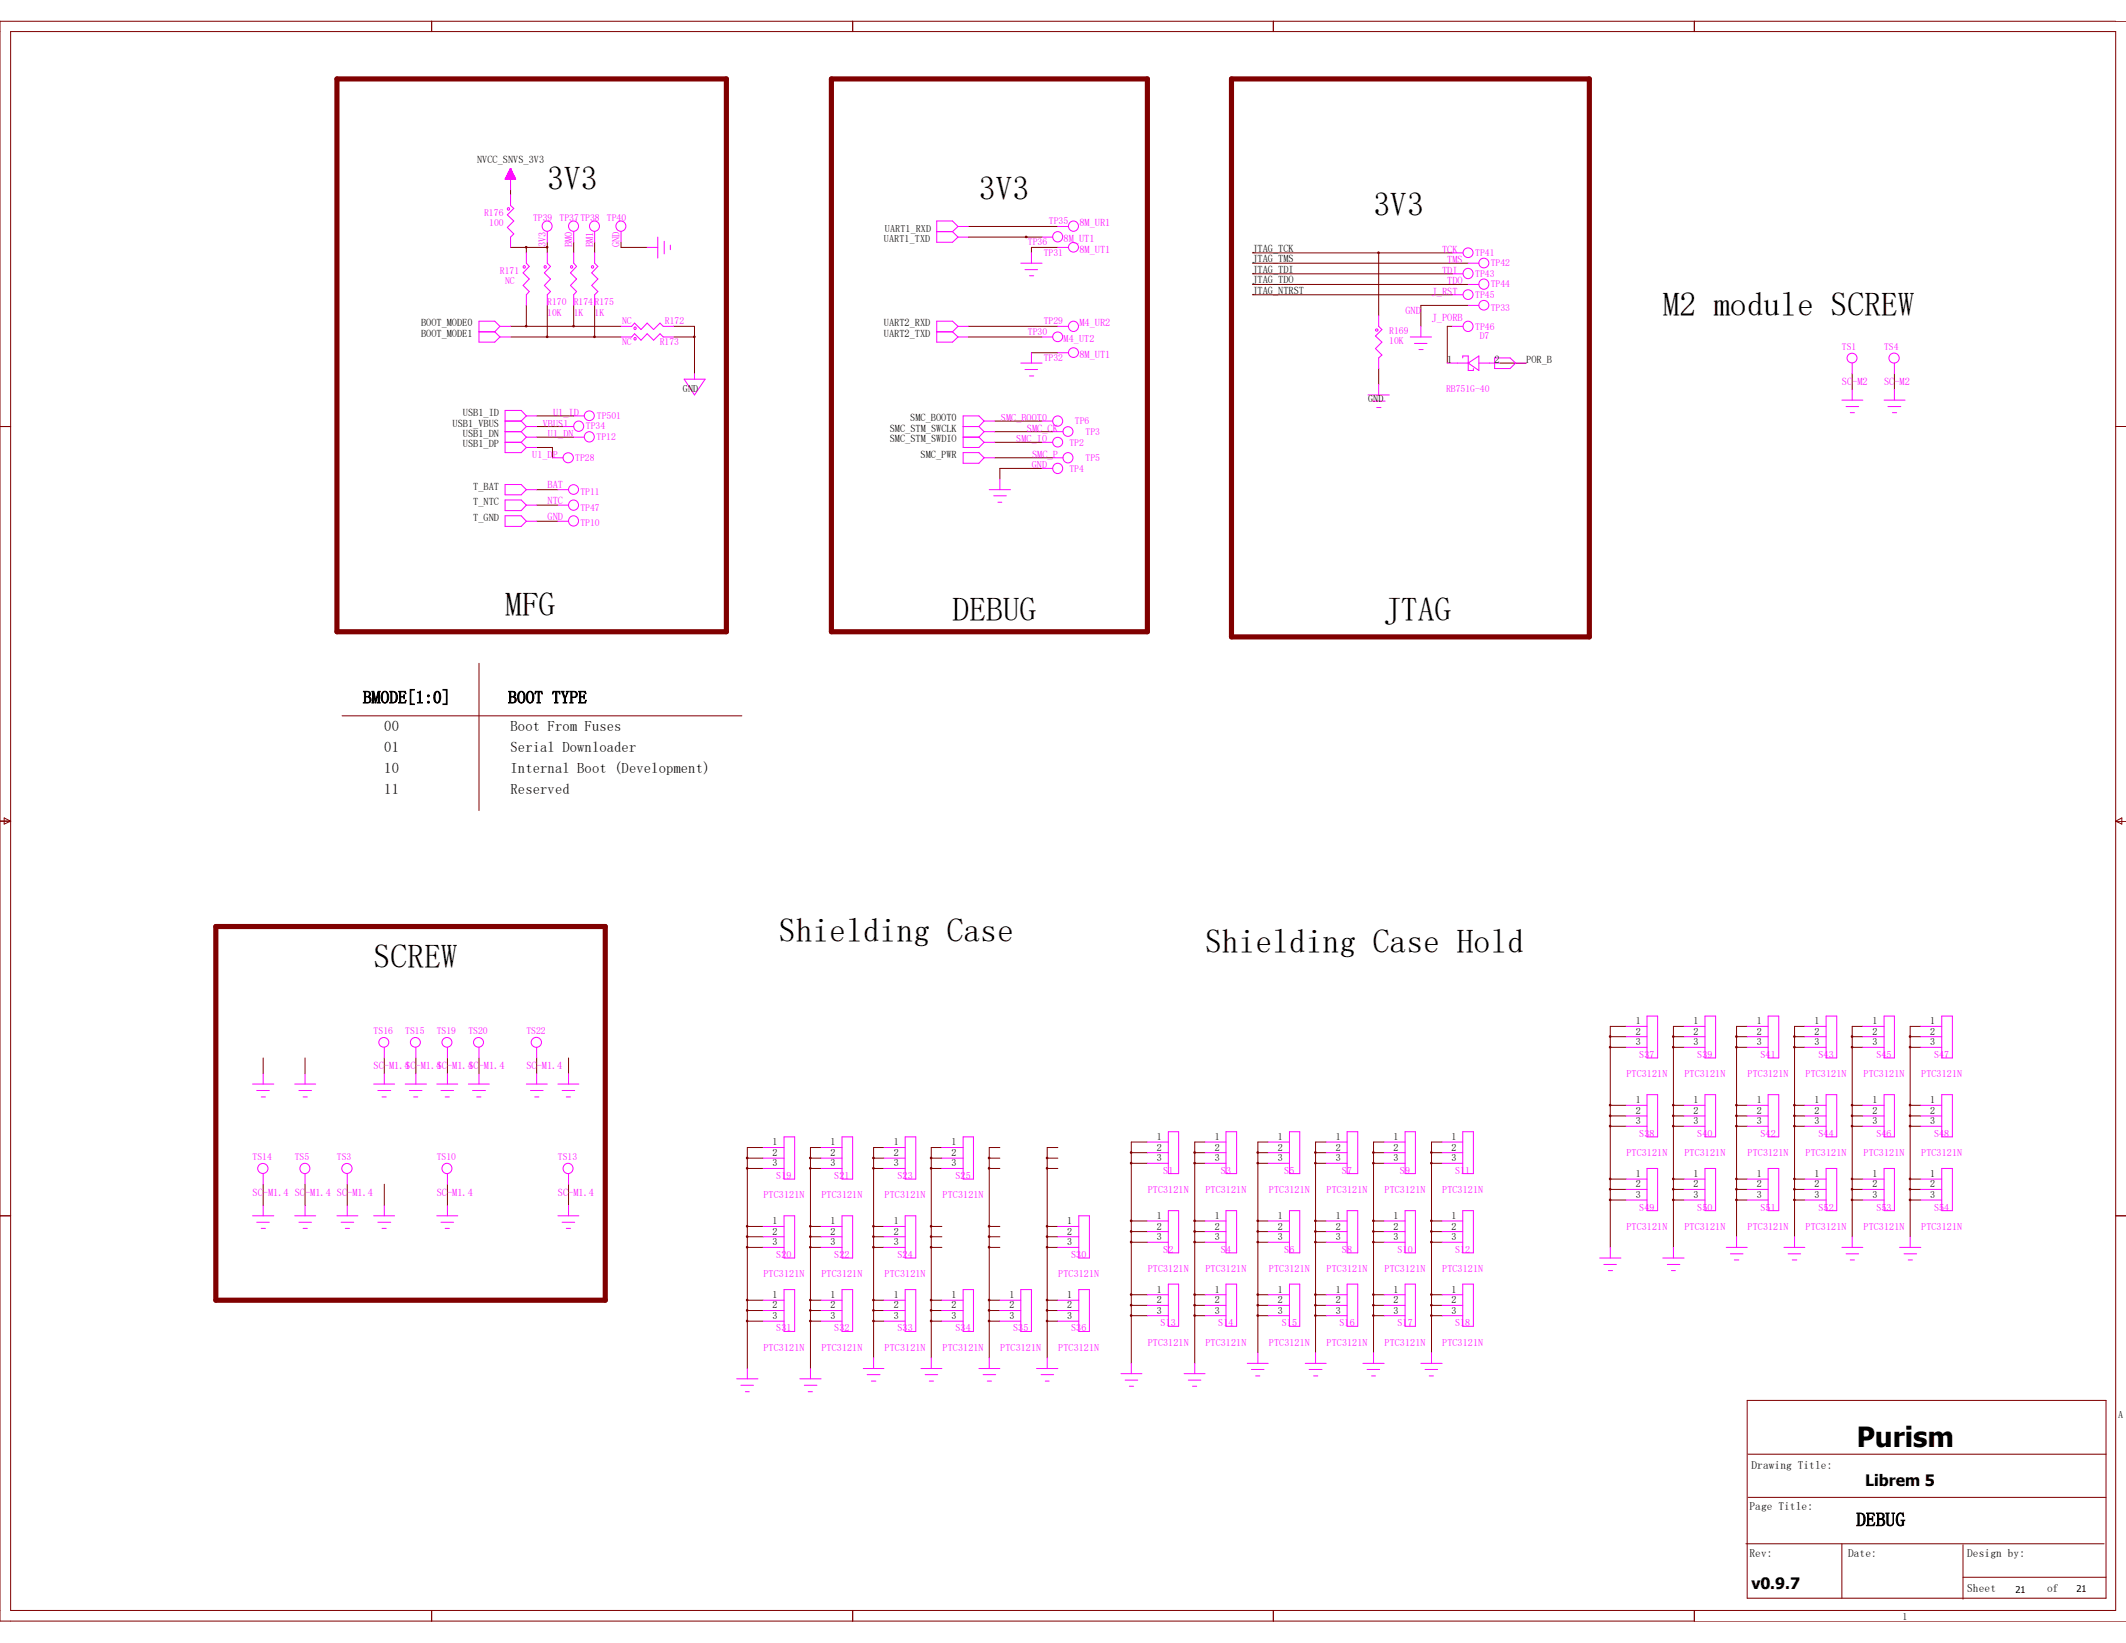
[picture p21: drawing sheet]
<svg xmlns="http://www.w3.org/2000/svg" width="279mm" height="216mm" viewBox="0 0 279 216" stroke-linecap="round" stroke-linejoin="round" font-family="sans-serif">
<defs><g id="words">
<g font-size="4.4">
<text x="71.9" y="24.9">3V3</text>
<text x="128.7" y="26.3">3V3</text>
<text x="180.5" y="28.4">3V3</text>
<text x="218.5" y="41.5">M2 module SCREW</text>
<text x="66.4" y="80.9">MFG</text>
<text x="125.2" y="81.6">DEBUG</text>
<text x="181.9" y="81.6">JTAG</text>
<text x="102.4" y="123.8">Shielding Case</text>
<text x="158.4" y="125.2">Shielding Case Hold</text>
<text x="49.1" y="127.3">SCREW</text>
</g>
<text font-size="3.7" x="244" y="190.1">Purism</text>
<text font-size="2.5" x="244" y="200.5">DEBUG</text>
<g font-size="2.3">
<text x="47.7" y="92.4">BMODE[1:0]</text>
<text x="66.8" y="92.4">BOOT TYPE</text>
</g>
<g font-size="2.1">
<text x="245.1" y="195.2">Librem 5</text>
<text x="230.2" y="208.8">v0.9.7</text>
</g>
<g font-size="1.9">
<text x="50.5" y="96">00</text>
<text x="50.5" y="98.8">01</text>
<text x="50.5" y="101.6">10</text>
<text x="67.1" y="96">Boot From Fuses</text>
<text x="67.1" y="98.8">Serial Downloader</text>
<text x="67.1" y="101.6">Internal Boot (Development)</text>
<text x="50.5" y="104.3">11</text>
<text x="67.1" y="104.3">Reserved</text>
</g>
<g font-size="1.5">
<text x="230.2" y="193">Drawing Title:</text>
<text x="229.9" y="198.4">Page Title:</text>
<text x="229.9" y="204.6">Rev:</text>
<text x="242.9" y="204.6">Date:</text>
<text x="258.5" y="209.2">Sheet</text>
<text x="258.5" y="204.6">Design by:</text>
<text x="269" y="209.2">of</text>
</g>
<g font-size="1.4">
<text x="62.7" y="21.5">NVCC_SNVS_3V3</text>
<text x="164.6" y="33.1">JTAG_TCK</text>
<text x="164.6" y="34.5">JTAG_TMS</text>
<text x="164.6" y="35.9">JTAG_TDI</text>
<text x="164.6" y="38.6">JTAG_NTRST</text>
<text x="164.6" y="37.2">JTAG_TDO</text>
<text x="55.3" y="42.9">BOOT_MODE0</text>
<text x="55.3" y="44.3">BOOT_MODE1</text>
<text x="116.2" y="42.9">UART2_RXD</text>
<text x="116.2" y="44.3">UART2_TXD</text>
<text x="190.2" y="47.7">1</text>
<text x="196.4" y="47.7">2</text>
<text x="200.6" y="47.7">POR_B</text>
<text x="59.5" y="56">USB1_VBUS</text>
<text x="60.8" y="57.4">USB1_DN</text>
<text x="60.8" y="58.8">USB1_DP</text>
<text x="60.8" y="54.7">USB1_ID</text>
<text x="116.9" y="56.7">SMC_STM_SWCLK</text>
<text x="116.9" y="58.1">SMC_STM_SWDIO</text>
<text x="119.6" y="55.3">SMC_BOOT0</text>
<text x="62.2" y="64.3">T_BAT</text>
<text x="121" y="60.2">SMC_PWR</text>
<text x="62.2" y="66.4">T_NTC</text>
<text x="62.2" y="68.5">T_GND</text>
</g>
<g font-size="1.4" fill="#f0f">
<text x="141.9" y="29.8">8M_UR1</text>
<text x="71.7" y="32.5" transform="rotate(-90 71.7 32.5)">3V3</text>
<text x="75.2" y="32.5" transform="rotate(-90 75.2 32.5)">BM0</text>
<text x="77.9" y="32.5" transform="rotate(-90 77.9 32.5)">BM1</text>
<text x="81.4" y="32.5" transform="rotate(-90 81.4 32.5)">GND</text>
<text x="139.8" y="31.8">8M_UT1</text>
<text x="141.9" y="33.2">8M_UT1</text>
<text x="189.5" y="33.2">TCK</text>
<text x="189.5" y="36">TDI</text>
<text x="190.2" y="34.6">TMS</text>
<text x="184.7" y="41.3">GND</text>
<text x="188.2" y="38.7">J_RST</text>
<text x="190.2" y="37.4">TDO</text>
<text x="141.9" y="42.9">M4_UR2</text>
<text x="141.9" y="47">8M_UT1</text>
<text x="188.2" y="42.2">J_PORB</text>
<text x="242.1" y="50.6">SC-M2</text>
<text x="247.6" y="50.6">SC-M2</text>
<text x="72.7" y="54.7">U1_ID</text>
<text x="135" y="56.7">SMC_CK</text>
<text x="72" y="64.1">BAT</text>
<text x="135.6" y="60.2">SMC_P</text>
<text x="72" y="68.3">GND</text>
<text x="72" y="66.2">NTC</text>
<text x="49.1" y="140.5">SC-M1.4SC-M1.4SC-M1.4SC-M1.4</text>
<text x="69.2" y="140.5">SC-M1.4</text>
<text x="33.2" y="157.1">SC-M1.4 SC-M1.4 SC-M1.4</text>
<text x="57.4" y="157.1">SC-M1.4</text>
<text x="73.3" y="157.1">SC-M1.4</text>
</g>
<g font-size="1.3" fill="#f0f">
<text x="63.6" y="28.4">R176</text>
<text x="64.3" y="29.8">100</text>
<text x="70.1" y="29">TP39</text>
<text x="73.5" y="29">TP37TP38</text>
<text x="79.8" y="29">TP40</text>
<text x="137.8" y="29.5">TP35</text>
<text x="65.7" y="36">R171</text>
<text x="135.1" y="32.3">TP36</text>
<text x="137.2" y="33.6">TP31</text>
<text x="193.9" y="33.6">TP41</text>
<text x="195.9" y="35">TP42</text>
<text x="66.4" y="37.4">NC</text>
<text x="71.9" y="40.1">R170</text>
<text x="71.9" y="41.5">10K</text>
<text x="75.4" y="40.1">R174</text>
<text x="75.4" y="41.5">1K</text>
<text x="78.1" y="40.1">R175</text>
<text x="78.1" y="41.5">1K</text>
<text x="193.9" y="36.4">TP43</text>
<text x="193.9" y="39.2">TP45</text>
<text x="195.9" y="37.8">TP44</text>
<text x="195.9" y="40.8">TP33</text>
<text x="81.7" y="45.4">NC</text>
<text x="81.7" y="42.6">NC</text>
<text x="86.7" y="45.4">R173</text>
<text x="87.4" y="42.6">R172</text>
<text x="135.1" y="44">TP30</text>
<text x="137.2" y="42.6">TP29</text>
<text x="137.2" y="47.5">TP32</text>
<text x="139.8" y="45">M4_UT2</text>
<text x="182.6" y="43.9">R169</text>
<text x="182.6" y="45.3">10K</text>
<text x="193.9" y="43.3">TP46</text>
<text x="194.5" y="44.5">D7</text>
<text x="242.1" y="45.9">TS1</text>
<text x="247.6" y="45.9">TS4</text>
<text x="190" y="51.5">RB751G-40</text>
<text x="71.3" y="56">VBUS1</text>
<text x="72" y="57.4">U1_DN</text>
<text x="77" y="56.4">TP34</text>
<text x="78.4" y="57.8">TP12</text>
<text x="78.4" y="55">TP501</text>
<text x="131.5" y="55.3">SMC_BOOT0</text>
<text x="133.6" y="58.1">SMC_IO</text>
<text x="140.5" y="58.5">TP2</text>
<text x="141.3" y="55.8">TP6</text>
<text x="142.7" y="57.2">TP3</text>
<text x="69.9" y="60.2">U1_DP</text>
<text x="75.6" y="60.6">TP28</text>
<text x="76.3" y="65">TP11</text>
<text x="135.6" y="61.6">GND</text>
<text x="140.5" y="62">TP4</text>
<text x="142.7" y="60.6">TP5</text>
<text x="76.3" y="69.2">TP10</text>
<text x="76.3" y="67.1">TP47</text>
<text x="49.1" y="135.8">TS16</text>
<text x="53.3" y="135.8">TS15</text>
<text x="57.4" y="135.8">TS19</text>
<text x="61.6" y="135.8">TS20</text>
<text x="69.2" y="135.8">TS22</text>
<text x="213.7" y="141.6">PTC3121N</text>
<text x="215.4" y="139">S37</text>
<text x="221.4" y="141.6">PTC3121N</text>
<text x="223.1" y="139">S39</text>
<text x="229.7" y="141.6">PTC3121N</text>
<text x="231.4" y="139">S41</text>
<text x="237.3" y="141.6">PTC3121N</text>
<text x="239" y="139">S43</text>
<text x="244.9" y="141.6">PTC3121N</text>
<text x="246.6" y="139">S45</text>
<text x="252.5" y="141.6">PTC3121N</text>
<text x="254.2" y="139">S47</text>
<text x="215.4" y="149.4">S38</text>
<text x="223.1" y="149.4">S40</text>
<text x="231.4" y="149.4">S42</text>
<text x="239" y="149.4">S44</text>
<text x="246.6" y="149.4">S46</text>
<text x="254.2" y="149.4">S48</text>
<text x="33.2" y="152.4">TS14</text>
<text x="38.7" y="152.4">TS5</text>
<text x="44.3" y="152.4">TS3</text>
<text x="57.4" y="152.4">TS10</text>
<text x="73.3" y="152.4">TS13</text>
<text x="102" y="154.9">S19</text>
<text x="109.6" y="154.9">S21</text>
<text x="117.9" y="154.9">S23</text>
<text x="125.6" y="154.9">S25</text>
<text x="152.9" y="154.2">S1</text>
<text x="160.4" y="154.2">S3</text>
<text x="168.8" y="154.2">S5</text>
<text x="176.4" y="154.2">S7</text>
<text x="184" y="154.2">S9</text>
<text x="191.2" y="154.2">S11</text>
<text x="213.7" y="151.9">PTC3121N</text>
<text x="221.4" y="151.9">PTC3121N</text>
<text x="229.7" y="151.9">PTC3121N</text>
<text x="237.3" y="151.9">PTC3121N</text>
<text x="244.9" y="151.9">PTC3121N</text>
<text x="252.5" y="151.9">PTC3121N</text>
<text x="100.3" y="157.4">PTC3121N</text>
<text x="107.9" y="157.4">PTC3121N</text>
<text x="116.2" y="157.4">PTC3121N</text>
<text x="123.9" y="157.4">PTC3121N</text>
<text x="150.8" y="156.8">PTC3121N</text>
<text x="158.4" y="156.8">PTC3121N</text>
<text x="166.8" y="156.8">PTC3121N</text>
<text x="174.3" y="156.8">PTC3121N</text>
<text x="181.9" y="156.8">PTC3121N</text>
<text x="189.5" y="156.8">PTC3121N</text>
<text x="213.7" y="161.6">PTC3121N</text>
<text x="215.4" y="159.1">S49</text>
<text x="221.4" y="161.6">PTC3121N</text>
<text x="223.1" y="159.1">S50</text>
<text x="229.7" y="161.6">PTC3121N</text>
<text x="231.4" y="159.1">S51</text>
<text x="237.3" y="161.6">PTC3121N</text>
<text x="239" y="159.1">S52</text>
<text x="244.9" y="161.6">PTC3121N</text>
<text x="246.6" y="159.1">S53</text>
<text x="252.5" y="161.6">PTC3121N</text>
<text x="254.2" y="159.1">S54</text>
<text x="100.3" y="167.8">PTC3121N</text>
<text x="102" y="165.3">S20</text>
<text x="107.9" y="167.8">PTC3121N</text>
<text x="109.6" y="165.3">S22</text>
<text x="116.2" y="167.8">PTC3121N</text>
<text x="117.9" y="165.3">S24</text>
<text x="139.1" y="167.8">PTC3121N</text>
<text x="140.8" y="165.3">S30</text>
<text x="150.8" y="167.1">PTC3121N</text>
<text x="152.9" y="164.6">S2</text>
<text x="158.4" y="167.1">PTC3121N</text>
<text x="160.4" y="164.6">S4</text>
<text x="166.8" y="167.1">PTC3121N</text>
<text x="168.8" y="164.6">S6</text>
<text x="174.3" y="167.1">PTC3121N</text>
<text x="176.4" y="164.6">S8</text>
<text x="181.9" y="167.1">PTC3121N</text>
<text x="183.6" y="164.6">S10</text>
<text x="189.5" y="167.1">PTC3121N</text>
<text x="191.2" y="164.6">S12</text>
<text x="100.3" y="177.5">PTC3121N</text>
<text x="102" y="175">S31</text>
<text x="107.9" y="177.5">PTC3121N</text>
<text x="109.6" y="175">S32</text>
<text x="116.2" y="177.5">PTC3121N</text>
<text x="117.9" y="175">S33</text>
<text x="123.9" y="177.5">PTC3121N</text>
<text x="125.6" y="175">S34</text>
<text x="131.4" y="177.5">PTC3121N</text>
<text x="133.1" y="175">S35</text>
<text x="139.1" y="177.5">PTC3121N</text>
<text x="140.8" y="175">S36</text>
<text x="150.8" y="176.8">PTC3121N</text>
<text x="152.5" y="174.3">S13</text>
<text x="158.4" y="176.8">PTC3121N</text>
<text x="160.1" y="174.3">S14</text>
<text x="166.8" y="176.8">PTC3121N</text>
<text x="168.4" y="174.3">S15</text>
<text x="174.3" y="176.8">PTC3121N</text>
<text x="176" y="174.3">S16</text>
<text x="181.9" y="176.8">PTC3121N</text>
<text x="183.6" y="174.3">S17</text>
<text x="189.5" y="176.8">PTC3121N</text>
<text x="191.2" y="174.3">S18</text>
</g>
<g font-size="1.3">
<text x="116.2" y="31.8">UART1_TXD</text>
<text x="116.3" y="30.4">UART1_RXD</text>
<text x="89.7" y="51.5">GND</text>
<text x="179.8" y="52.9">GND</text>
<text x="215" y="134.6">1</text>
<text x="215" y="136">2</text>
<text x="215" y="137.4">3</text>
<text x="222.5" y="134.6">1</text>
<text x="222.5" y="136">2</text>
<text x="222.5" y="137.4">3</text>
<text x="230.9" y="134.6">1</text>
<text x="230.9" y="136">2</text>
<text x="230.9" y="137.4">3</text>
<text x="238.5" y="134.6">1</text>
<text x="238.5" y="136">2</text>
<text x="238.5" y="137.4">3</text>
<text x="246.1" y="134.6">1</text>
<text x="246.1" y="136">2</text>
<text x="246.1" y="137.4">3</text>
<text x="253.7" y="134.6">1</text>
<text x="253.7" y="136">2</text>
<text x="253.7" y="137.4">3</text>
<text x="152" y="149.8">1</text>
<text x="159.6" y="149.8">1</text>
<text x="167.9" y="149.8">1</text>
<text x="175.6" y="149.8">1</text>
<text x="183.1" y="149.8">1</text>
<text x="190.8" y="149.8">1</text>
<text x="215" y="144.9">1</text>
<text x="215" y="146.3">2</text>
<text x="215" y="147.7">3</text>
<text x="222.5" y="144.9">1</text>
<text x="222.5" y="146.3">2</text>
<text x="222.5" y="147.7">3</text>
<text x="230.9" y="144.9">1</text>
<text x="230.9" y="146.3">2</text>
<text x="230.9" y="147.7">3</text>
<text x="238.5" y="144.9">1</text>
<text x="238.5" y="146.3">2</text>
<text x="238.5" y="147.7">3</text>
<text x="246.1" y="144.9">1</text>
<text x="246.1" y="146.3">2</text>
<text x="246.1" y="147.7">3</text>
<text x="253.7" y="144.9">1</text>
<text x="253.7" y="146.3">2</text>
<text x="253.7" y="147.7">3</text>
<text x="101.5" y="150.5">1</text>
<text x="101.5" y="151.9">2</text>
<text x="101.5" y="153.2">3</text>
<text x="109.1" y="150.5">1</text>
<text x="109.1" y="151.9">2</text>
<text x="109.1" y="153.2">3</text>
<text x="117.5" y="150.5">1</text>
<text x="117.5" y="151.9">2</text>
<text x="117.5" y="153.2">3</text>
<text x="125.1" y="150.5">1</text>
<text x="125.1" y="151.9">2</text>
<text x="125.1" y="153.2">3</text>
<text x="152" y="151.2">2</text>
<text x="152" y="152.6">3</text>
<text x="159.6" y="151.2">2</text>
<text x="159.6" y="152.6">3</text>
<text x="167.9" y="151.2">2</text>
<text x="167.9" y="152.6">3</text>
<text x="175.6" y="151.2">2</text>
<text x="175.6" y="152.6">3</text>
<text x="183.1" y="151.2">2</text>
<text x="183.1" y="152.6">3</text>
<text x="190.8" y="151.2">2</text>
<text x="190.8" y="152.6">3</text>
<text x="215" y="154.6">1</text>
<text x="222.5" y="154.6">1</text>
<text x="230.9" y="154.6">1</text>
<text x="238.5" y="154.6">1</text>
<text x="246.1" y="154.6">1</text>
<text x="253.7" y="154.6">1</text>
<text x="101.5" y="160.9">1</text>
<text x="109.1" y="160.9">1</text>
<text x="117.5" y="160.9">1</text>
<text x="140.3" y="160.9">1</text>
<text x="152" y="160.2">1</text>
<text x="152" y="161.6">2</text>
<text x="159.6" y="160.2">1</text>
<text x="159.6" y="161.6">2</text>
<text x="167.9" y="160.2">1</text>
<text x="167.9" y="161.6">2</text>
<text x="175.6" y="160.2">1</text>
<text x="175.6" y="161.6">2</text>
<text x="183.1" y="160.2">1</text>
<text x="183.1" y="161.6">2</text>
<text x="190.8" y="160.2">1</text>
<text x="190.8" y="161.6">2</text>
<text x="215" y="156">2</text>
<text x="215" y="157.4">3</text>
<text x="222.5" y="156">2</text>
<text x="222.5" y="157.4">3</text>
<text x="230.9" y="156">2</text>
<text x="230.9" y="157.4">3</text>
<text x="238.5" y="156">2</text>
<text x="238.5" y="157.4">3</text>
<text x="246.1" y="156">2</text>
<text x="246.1" y="157.4">3</text>
<text x="253.7" y="156">2</text>
<text x="253.7" y="157.4">3</text>
<text x="101.5" y="162.3">2</text>
<text x="101.5" y="163.7">3</text>
<text x="109.1" y="162.3">2</text>
<text x="109.1" y="163.7">3</text>
<text x="117.5" y="162.3">2</text>
<text x="117.5" y="163.7">3</text>
<text x="140.3" y="162.3">2</text>
<text x="140.3" y="163.7">3</text>
<text x="152" y="162.9">3</text>
<text x="159.6" y="162.9">3</text>
<text x="167.9" y="162.9">3</text>
<text x="175.6" y="162.9">3</text>
<text x="183.1" y="162.9">3</text>
<text x="190.8" y="162.9">3</text>
<text x="101.5" y="170.6">1</text>
<text x="101.5" y="171.9">2</text>
<text x="101.5" y="173.3">3</text>
<text x="109.1" y="170.6">1</text>
<text x="109.1" y="171.9">2</text>
<text x="109.1" y="173.3">3</text>
<text x="117.5" y="170.6">1</text>
<text x="117.5" y="171.9">2</text>
<text x="117.5" y="173.3">3</text>
<text x="125.1" y="170.6">1</text>
<text x="125.1" y="171.9">2</text>
<text x="125.1" y="173.3">3</text>
<text x="132.7" y="170.6">1</text>
<text x="132.7" y="171.9">2</text>
<text x="132.7" y="173.3">3</text>
<text x="140.3" y="170.6">1</text>
<text x="140.3" y="171.9">2</text>
<text x="140.3" y="173.3">3</text>
<text x="152" y="169.9">1</text>
<text x="152" y="171.2">2</text>
<text x="152" y="172.6">3</text>
<text x="159.6" y="169.9">1</text>
<text x="159.6" y="171.2">2</text>
<text x="159.6" y="172.6">3</text>
<text x="167.9" y="169.9">1</text>
<text x="167.9" y="171.2">2</text>
<text x="167.9" y="172.6">3</text>
<text x="175.6" y="169.9">1</text>
<text x="175.6" y="171.2">2</text>
<text x="175.6" y="172.6">3</text>
<text x="183.1" y="169.9">1</text>
<text x="183.1" y="171.2">2</text>
<text x="183.1" y="172.6">3</text>
<text x="190.8" y="169.9">1</text>
<text x="190.8" y="171.2">2</text>
<text x="190.8" y="172.6">3</text>
<text x="278.4" y="186.3">A</text>
<text x="250" y="212.9">1</text>
</g>
<g font-size="1.2">
<text x="264.9" y="209.3">21</text>
<text x="272.9" y="209.2">21</text>
</g>
</g></defs>
<path d="M44.3 10.4h51.2v72.6h-51.2zM109.3 10.4h41.5v72.6h-41.5zM161.8 10.4h47.1v73.3h-47.1zM28.4 121.8h51.1v49.1h-51.1z" fill="none" stroke="#800000" stroke-width=".68"/>
<g fill="none" stroke="#800000" stroke-width=".13">
<path d="M1.4 4.1h276.6v207.5h-276.6zM56.7 2.8v1.3M112.1 2.8v1.3M167.3 2.8v1.3M222.7 2.8v1.3M279.4 2.8h-279.4v210.2h279.4M67.1 32.5h4.8M67.1 24.9v.7M69.2 32.5v.7M71.9 31.8v1.4M75.4 31.8v1.4M78.1 31.8v1.4"/>
<path d="M81.6 31.8v.7h3.4M127.3 31.2h9.6M127.3 29.8h11.7M134.9 31.2h.1M139 32.5h-3.4v.7M164.6 38.7h26.3M164.6 33.2h26.3M164.6 34.6h28.4M164.6 36h26.3M164.6 37.4h28.4M181.2 33.2v8.3M0 56h1.4"/>
<path d="M67.1 42.9h14.5M67.1 44.3h14.5M69.2 40.1v2.8M70.5 56h3.5M70.5 57.4h4.9M70.5 58.8h2.1v1.4M70.5 54.7h4.9M71.9 40.1v4.2M75.4 40.1v2.8M78.1 40.1v4.2M88.5 42.9h2.8v6.2M88.5 44.3h2.8"/>
<path d="M127.3 42.9h11.7M127.3 44.3h9.6M130.7 56.7h7.6M130.7 58.1h6.2M130.7 55.3h6.2M135.6 46.4h3.4M181.2 48.4v2.1M190.9 42.9h-.7v4.8M193 40.1h-6.3v2.8M197.1 47.7h3.5M243.4 49.1v2.1M249 49.1v2.1"/>
<path d="M278 56h1.4M70.5 64.3h2.8M70.5 66.4h2.8M70.5 68.5h2.8M130.7 60.2h7.6M136.9 61.6h-5.5v1.3M45 94.1h52.5M62.9 87.2v19.3M0 107.9h1.4M.6 107.5l.8 .4-.8 .4zM278 107.9h1.4M278 107.9l.8-.4v.8z"/>
<path d="M34.6 139v2.1M40.1 139v2.1M50.5 139v2.1M54.7 139v2.1M58.8 139v2.1M62.9 139v2.1M70.5 139v2.1M74.7 139v2.1M211.6 136.2h2.1M211.6 137.6h2.1M213.7 134.9h-2.1v29M219.9 136.2h1.4"/>
<path d="M219.9 137.6h1.4M221.3 134.9h-1.4v29M228.2 136.2h1.4M228.2 137.6h1.4M229.6 134.9h-1.4v27.6M235.8 136.2h1.4M235.8 137.6h1.4M237.2 134.9h-1.4v27.6M243.4 136.2h1.4M243.4 137.6h1.4M244.8 134.9h-1.4v27.6M251 136.2h1.4"/>
<path d="M251 137.6h1.4M252.4 134.9h-1.4v27.6M0 159.8h1.4M34.6 155.6v2.8M40.1 155.6v2.8M45.6 155.6v2.8M50.5 155.6v2.8M58.8 155.6v2.8M74.7 155.6v2.8M98.2 152.2h2.1M98.2 153.5h2.1M100.3 150.8h-2.1v29"/>
<path d="M106.5 152.2h1.4M106.5 153.5h1.4M107.9 150.8h-1.4v29M114.8 152.2h1.4M114.8 153.5h1.4M116.2 150.8h-1.4v27.6M122.4 152.2h1.4M122.4 153.5h1.4M123.8 150.8h-1.4v27.6M130 152.2h1.4M130 153.5h1.4M131.4 150.8h-1.4v27.6"/>
<path d="M137.6 152.2h1.4M137.6 153.5h1.4M139 150.8h-1.4v27.6M148.7 151.5h2.1M148.7 152.9h2.1M150.8 150.1h-2.1v29.1M157 151.5h1.4M157 152.9h1.4M158.4 150.1h-1.4v29.1M165.3 151.5h1.4M165.3 152.9h1.4M166.7 150.1h-1.4v27.7"/>
<path d="M172.9 151.5h1.4M172.9 152.9h1.4M174.3 150.1h-1.4v27.7M180.5 151.5h1.4M180.5 152.9h1.4M181.9 150.1h-1.4v27.7M188.1 151.5h1.4M188.1 152.9h1.4M189.5 150.1h-1.4v27.7M211.6 145.2h2.1M211.6 146.6h2.1M211.6 148h2.1"/>
<path d="M211.6 154.9h2.1M211.6 156.3h2.1M211.6 157.7h2.1M219.9 145.2h1.4M219.9 146.6h1.4M219.9 148h1.4M219.9 154.9h1.4M219.9 156.3h1.4M219.9 157.7h1.4M228.2 145.2h1.4M228.2 146.6h1.4M228.2 148h1.4"/>
<path d="M228.2 154.9h1.4M228.2 156.3h1.4M228.2 157.7h1.4M235.8 145.2h1.4M235.8 146.6h1.4M235.8 148h1.4M235.8 154.9h1.4M235.8 156.3h1.4M235.8 157.7h1.4M243.4 145.2h1.4M243.4 146.6h1.4M243.4 148h1.4"/>
<path d="M243.4 154.9h1.4M243.4 156.3h1.4M243.4 157.7h1.4M251 145.2h1.4M251 146.6h1.4M251 148h1.4M251 154.9h1.4M251 156.3h1.4M251 157.7h1.4M278 159.8h1.4M98.2 161.2h2.1M98.2 162.5h2.1"/>
<path d="M98.2 163.9h2.1M98.2 170.9h2.1M98.2 172.2h2.1M98.2 173.6h2.1M106.5 161.2h1.4M106.5 162.5h1.4M106.5 163.9h1.4M106.5 170.9h1.4M106.5 172.2h1.4M106.5 173.6h1.4M114.8 161.2h1.4M114.8 162.5h1.4"/>
<path d="M114.8 163.9h1.4M114.8 170.9h1.4M114.8 172.2h1.4M114.8 173.6h1.4M122.4 161.2h1.4M122.4 162.5h1.4M122.4 163.9h1.4M122.4 170.9h1.4M122.4 172.2h1.4M122.4 173.6h1.4M130 161.2h1.4M130 162.5h1.4"/>
<path d="M130 163.9h1.4M130 170.9h1.4M130 172.2h1.4M130 173.6h1.4M137.6 161.2h1.4M137.6 162.5h1.4M137.6 163.9h1.4M137.6 170.9h1.4M137.6 172.2h1.4M137.6 173.6h1.4M148.7 160.4h2.1M148.7 161.8h2.1"/>
<path d="M148.7 163.2h2.1M148.7 170.1h2.1M148.7 171.5h2.1M148.7 172.9h2.1M157 160.4h1.4M157 161.8h1.4M157 163.2h1.4M157 170.1h1.4M157 171.5h1.4M157 172.9h1.4M165.3 160.4h1.4M165.3 161.8h1.4"/>
<path d="M165.3 163.2h1.4M165.3 170.1h1.4M165.3 171.5h1.4M165.3 172.9h1.4M172.9 160.4h1.4M172.9 161.8h1.4M172.9 163.2h1.4M172.9 170.1h1.4M172.9 171.5h1.4M172.9 172.9h1.4M180.5 160.4h1.4M180.5 161.8h1.4"/>
<path d="M180.5 163.2h1.4M180.5 170.1h1.4M180.5 171.5h1.4M180.5 172.9h1.4M188.1 160.4h1.4M188.1 161.8h1.4M188.1 163.2h1.4M188.1 170.1h1.4M188.1 171.5h1.4M188.1 172.9h1.4M229.6 184h47.2v26h-47.2zM229.7 196.8h47.1"/>
<path d="M229.7 191.1h47.1M56.7 211.6v1.4M112.1 211.6v1.4M167.3 211.6v1.4M222.7 211.6v1.4M229.4 202.9h47.1M242.1 202.9v7.1M258 207.3h18.8M258 203v7.1"/>
</g>
<g fill="#800000" stroke="#800000" stroke-width=".13">
<circle cx="134.9" cy="31.1" r=".11"/>
<circle cx="69.2" cy="42.9" r=".11"/>
<circle cx="71.9" cy="44.3" r=".11"/>
<circle cx="91.2" cy="44.3" r=".11"/>
<circle cx="78.1" cy="44.3" r=".11"/>
<circle cx="75.4" cy="42.9" r=".11"/>
<circle cx="71.9" cy="32.5" r=".11"/>
<circle cx="69.2" cy="32.5" r=".11"/>
<circle cx="181.2" cy="33.2" r=".11"/>
<circle cx="148.7" cy="151.4" r=".11"/>
<circle cx="148.7" cy="152.8" r=".11"/>
<circle cx="148.7" cy="160.4" r=".11"/>
<circle cx="148.7" cy="161.8" r=".11"/>
<circle cx="148.7" cy="163.2" r=".11"/>
<circle cx="148.7" cy="170.1" r=".11"/>
<circle cx="148.7" cy="171.5" r=".11"/>
<circle cx="148.7" cy="172.9" r=".11"/>
<circle cx="157" cy="151.4" r=".11"/>
<circle cx="157" cy="152.8" r=".11"/>
<circle cx="157" cy="160.4" r=".11"/>
<circle cx="157" cy="161.8" r=".11"/>
<circle cx="157" cy="163.2" r=".11"/>
<circle cx="157" cy="170.1" r=".11"/>
<circle cx="157" cy="171.5" r=".11"/>
<circle cx="157" cy="172.9" r=".11"/>
<circle cx="165.3" cy="151.4" r=".11"/>
<circle cx="165.3" cy="152.8" r=".11"/>
<circle cx="165.3" cy="160.4" r=".11"/>
<circle cx="165.3" cy="161.8" r=".11"/>
<circle cx="165.3" cy="163.2" r=".11"/>
<circle cx="165.3" cy="170.1" r=".11"/>
<circle cx="165.3" cy="171.5" r=".11"/>
<circle cx="165.3" cy="172.9" r=".11"/>
<circle cx="172.9" cy="172.9" r=".11"/>
<circle cx="172.9" cy="171.5" r=".11"/>
<circle cx="172.9" cy="170.1" r=".11"/>
<circle cx="172.9" cy="163.2" r=".11"/>
<circle cx="172.9" cy="161.8" r=".11"/>
<circle cx="172.9" cy="160.4" r=".11"/>
<circle cx="172.9" cy="152.8" r=".11"/>
<circle cx="172.9" cy="151.4" r=".11"/>
<circle cx="180.5" cy="172.9" r=".11"/>
<circle cx="180.5" cy="171.5" r=".11"/>
<circle cx="180.5" cy="170.1" r=".11"/>
<circle cx="180.5" cy="163.2" r=".11"/>
<circle cx="180.5" cy="161.8" r=".11"/>
<circle cx="180.5" cy="160.4" r=".11"/>
<circle cx="180.5" cy="151.4" r=".11"/>
<circle cx="180.5" cy="152.8" r=".11"/>
<circle cx="188.1" cy="172.9" r=".11"/>
<circle cx="188.1" cy="171.5" r=".11"/>
<circle cx="188.1" cy="170.1" r=".11"/>
<circle cx="188.1" cy="163.2" r=".11"/>
<circle cx="188.1" cy="161.8" r=".11"/>
<circle cx="188.1" cy="160.4" r=".11"/>
<circle cx="188.1" cy="152.8" r=".11"/>
<circle cx="188.1" cy="151.4" r=".11"/>
<circle cx="98.2" cy="152.2" r=".11"/>
<circle cx="98.2" cy="153.5" r=".11"/>
<circle cx="98.2" cy="161.1" r=".11"/>
<circle cx="98.2" cy="162.5" r=".11"/>
<circle cx="98.2" cy="163.9" r=".11"/>
<circle cx="98.2" cy="170.8" r=".11"/>
<circle cx="98.2" cy="172.2" r=".11"/>
<circle cx="98.2" cy="173.6" r=".11"/>
<circle cx="106.5" cy="152.2" r=".11"/>
<circle cx="106.5" cy="153.5" r=".11"/>
<circle cx="106.5" cy="161.1" r=".11"/>
<circle cx="106.5" cy="162.5" r=".11"/>
<circle cx="106.5" cy="163.9" r=".11"/>
<circle cx="106.5" cy="170.8" r=".11"/>
<circle cx="106.5" cy="172.2" r=".11"/>
<circle cx="106.5" cy="173.6" r=".11"/>
<circle cx="114.8" cy="152.2" r=".11"/>
<circle cx="114.8" cy="153.5" r=".11"/>
<circle cx="114.8" cy="161.1" r=".11"/>
<circle cx="114.8" cy="162.5" r=".11"/>
<circle cx="114.8" cy="163.9" r=".11"/>
<circle cx="114.8" cy="170.8" r=".11"/>
<circle cx="114.8" cy="172.2" r=".11"/>
<circle cx="114.8" cy="173.6" r=".11"/>
<circle cx="122.4" cy="173.6" r=".11"/>
<circle cx="122.4" cy="172.2" r=".11"/>
<circle cx="122.4" cy="170.8" r=".11"/>
<circle cx="122.4" cy="163.9" r=".11"/>
<circle cx="122.4" cy="162.5" r=".11"/>
<circle cx="122.4" cy="161.1" r=".11"/>
<circle cx="122.4" cy="153.5" r=".11"/>
<circle cx="122.4" cy="152.2" r=".11"/>
<circle cx="130" cy="173.6" r=".11"/>
<circle cx="130" cy="172.2" r=".11"/>
<circle cx="130" cy="170.8" r=".11"/>
<circle cx="130" cy="163.9" r=".11"/>
<circle cx="130" cy="162.5" r=".11"/>
<circle cx="130" cy="161.1" r=".11"/>
<circle cx="130" cy="152.2" r=".11"/>
<circle cx="130" cy="153.5" r=".11"/>
<circle cx="137.6" cy="173.6" r=".11"/>
<circle cx="137.6" cy="172.2" r=".11"/>
<circle cx="137.6" cy="170.8" r=".11"/>
<circle cx="137.6" cy="163.9" r=".11"/>
<circle cx="137.6" cy="162.5" r=".11"/>
<circle cx="137.6" cy="161.1" r=".11"/>
<circle cx="137.6" cy="153.5" r=".11"/>
<circle cx="137.6" cy="152.2" r=".11"/>
<circle cx="211.6" cy="136.2" r=".11"/>
<circle cx="211.6" cy="137.6" r=".11"/>
<circle cx="211.6" cy="145.2" r=".11"/>
<circle cx="211.6" cy="146.6" r=".11"/>
<circle cx="211.6" cy="148" r=".11"/>
<circle cx="211.6" cy="154.9" r=".11"/>
<circle cx="211.6" cy="156.3" r=".11"/>
<circle cx="211.6" cy="157.7" r=".11"/>
<circle cx="219.9" cy="136.2" r=".11"/>
<circle cx="219.9" cy="137.6" r=".11"/>
<circle cx="219.9" cy="145.2" r=".11"/>
<circle cx="219.9" cy="146.6" r=".11"/>
<circle cx="219.9" cy="148" r=".11"/>
<circle cx="219.9" cy="154.9" r=".11"/>
<circle cx="219.9" cy="156.3" r=".11"/>
<circle cx="219.9" cy="157.7" r=".11"/>
<circle cx="228.2" cy="136.2" r=".11"/>
<circle cx="228.2" cy="137.6" r=".11"/>
<circle cx="228.2" cy="145.2" r=".11"/>
<circle cx="228.2" cy="146.6" r=".11"/>
<circle cx="228.2" cy="148" r=".11"/>
<circle cx="228.2" cy="154.9" r=".11"/>
<circle cx="228.2" cy="156.3" r=".11"/>
<circle cx="228.2" cy="157.7" r=".11"/>
<circle cx="235.8" cy="157.7" r=".11"/>
<circle cx="235.8" cy="156.3" r=".11"/>
<circle cx="235.8" cy="154.9" r=".11"/>
<circle cx="235.8" cy="148" r=".11"/>
<circle cx="235.8" cy="146.6" r=".11"/>
<circle cx="235.8" cy="145.2" r=".11"/>
<circle cx="235.8" cy="137.6" r=".11"/>
<circle cx="235.8" cy="136.2" r=".11"/>
<circle cx="243.4" cy="157.7" r=".11"/>
<circle cx="243.4" cy="156.3" r=".11"/>
<circle cx="243.4" cy="154.9" r=".11"/>
<circle cx="243.4" cy="148" r=".11"/>
<circle cx="243.4" cy="146.6" r=".11"/>
<circle cx="243.4" cy="145.2" r=".11"/>
<circle cx="243.4" cy="136.2" r=".11"/>
<circle cx="243.4" cy="137.6" r=".11"/>
<circle cx="251" cy="157.7" r=".11"/>
<circle cx="251" cy="156.3" r=".11"/>
<circle cx="251" cy="154.9" r=".11"/>
<circle cx="251" cy="148" r=".11"/>
<circle cx="251" cy="146.6" r=".11"/>
<circle cx="251" cy="145.2" r=".11"/>
<circle cx="251" cy="137.6" r=".11"/>
<circle cx="251" cy="136.2" r=".11"/>
</g>
<g fill="none" stroke="#f0f" stroke-width=".13">
<path d="M66.4 23.5h1.3M66.4 23.5h.1M66.5 23.5h1.2M66.5 23.4h1.2M66.5 23.3v.2M66.5 23.3h1.1M66.5 23.2v.3M66.6 23.2h1M66.6 23.2h1v.3M66.6 23.1v.4M66.6 23.1h1M66.6 23.1h.9"/>
<path d="M66.6 23v.5M66.7 23h.8v.5M66.7 22.9h.8M66.8 22.8h.6v.7M66.8 22.7h.6M66.8 22.6v.9M66.8 22.7h.6v.8M66.9 22.6h.4M66.9 22.5v1M66.9 22.5h.4M66.9 22.4v1.1M67 22.4h.2"/>
<path d="M67 22.4h.2v1.1M67 22.3v1.2M67 22.3h.1v1.2M67 22.2v1.3M67.1 22.2h.1M67.1 25.6v1.4l.4 .4-.8 .8 .8 .8-.8 .9 .8 .8-.4 .5v1.3M67.1 22.1v2.8M67.1 22.1l.7 1.4h-1.4zM67.3 22.5v1M67.3 22.6v.9M67.4 22.8h-.6v.7M67.4 22.9h-.7v.6"/>
<path d="M67.5 22.9v.6M67.6 23.2v.3M67.7 23.4v.1M69.2 33.2v1.4l.4 .4-.9 .9 .9 .8-.9 .8 .9 .8-.4 .4v1.4M71.9 33.2v1.4l.4 .4-.8 .9 .8 .8-.8 .8 .8 .8-.4 .4v1.4M71.9 30.4v1.4M75.4 30.4v1.4M75.4 33.2v1.4l.4 .4-.8 .9 .8 .8-.8 .8 .8 .8-.4 .4v1.4M78.1 30.4v1.4M78.1 33.2v1.4l.5 .4-.8 .9 .8 .8-.8 .8 .8 .8-.5 .4v1.4M81.6 30.4v1.4M85 32.5h1.4"/>
<path d="M86.4 31.2v2.7M87.3 31.7v1.7M88.1 32.2v.6M123.1 30.4h2.1M125.2 30.4l.7 .8M125.9 29.8h1.4M125.9 31.2h1.4M125.9 29.8l-.7-.8h-2.1v2.8h2.1l.7-.6M125.9 29.8l-.7 .6M134.2 34.6h2.7M134.7 35.4h1.7M135.3 36.2h.5"/>
<path d="M135.6 33.2v1.4M136.9 31.2h1.4M139 29.8h1.4M139 32.5h1.4M190.9 33.2h1.3M190.9 36h1.3M190.9 38.7h1.3M193 34.6h1.4M193 37.4h1.4M62.9 43.6h2.1M65 43.6l.7 .7M65.7 44.3h1.4"/>
<path d="M65.7 42.9h1.4M65.7 42.9l-.7-.7h-2.1v2.8h2.1l.7-.7M65.7 42.9l-.7 .7M66.4 58.1h2.1M66.4 56.7h2.1M66.4 55.3h2.1M68.5 56.7l.7 .7M68.5 58.1l.7 .7M68.5 55.3l.7 .7M69.2 57.4h1.3M69.2 56h1.3M69.2 54.7h1.3"/>
<path d="M69.2 57.4l-.7 .7M69.2 54.7l-.7-.8h-2.1v5.6h2.1l.7-.7M69.2 58.8h1.3M69.2 56l-.7 .7M69.2 54.7l-.7 .6M74 56h1.4M75.4 57.4h1.4M75.4 54.7h1.4M81.6 44.3h1.4l.4-.4 .8 .8 .8-.8 .9 .8 .8-.8 .5 .4h1.3M81.6 42.9h1.4l.4-.4 .8 .8 .8-.8 .9 .8 .8-.8 .5 .4h1.3M89.9 49.8h2.8l-1.4 2.1zM91.3 49.1v.7"/>
<path d="M123.1 43.6h2.1M125.2 43.6l.7 .7M125.9 44.3h1.4M125.9 42.9h1.4M125.9 42.9l-.7-.7h-2.1v2.8h2.1l.7-.7M125.9 42.9l-.7 .7M126.6 57.4h2.1M126.6 56h2.1M126.6 59.5h2.1l.6 .7-.6 .7h-2.1zM128.7 56l.6 .7M128.7 57.4l.6 .7M129.3 55.3l-.6-.6h-2.1v4.1h2.1l.6-.7"/>
<path d="M129.3 58.1h1.4M129.3 56.7h1.4M129.3 55.3h1.4M129.3 56.7l-.6 .7M129.3 55.3l-.6 .7M134.2 47.7h2.7M134.7 48.6h1.7M135.3 49.4h.5M135.6 46.4v1.3M136.9 44.3h1.4M136.9 58.1h1.4M136.9 55.3h1.4"/>
<path d="M138.3 56.7h1.4M139 42.9h1.4M139 46.4h1.4M179.8 51.9h2.8M180.4 52.7h1.6M180.8 43.3h.3v.2h-.3zM180.9 53.6h.6M181.2 41.5v1.4l.4 .4-.8 .9 .8 .8-.8 .8 .8 .9-.4 .3v1.4M181.2 50.5v1.4M185.3 44.3h2.8M185.9 45.1h1.6M186.5 45.9h.5"/>
<path d="M186.7 42.9v1.4M190.2 47.7h2.8M190.9 42.9h1.3M192.2 47v-.2h.8v1.9h.6v-.3M193 47.7h.1M193 47.7l1.4-.9v1.9zM193 40.1h1.4M194.4 47.7h2.7M196.4 47h2.1l.7 .7-.7 .7h-2.1zM199.2 47.7h1.4M242.1 52.6h2.7M242.6 53.4h1.7"/>
<path d="M243.2 54.2h.5M243.4 47.7v1.4M243.4 51.2v1.4M247.6 52.6h2.8M248.1 53.4h1.7M248.7 54.2h.6M249 47.7v1.4M249 51.2v1.4M66.4 63.7h2.1l.7 .6-.7 .7h-2.1zM66.4 65.7h2.1l.7 .7-.7 .7h-2.1zM66.4 67.8h2.1l.7 .7-.7 .7h-2.1zM69.2 68.5h1.3"/>
<path d="M69.2 64.3h1.3M69.2 66.4h1.3M72.6 60.2h1.4M73.3 68.5h1.4M73.3 64.3h1.4M73.3 66.4h1.4M129.3 60.2h1.4M130 64.3h2.8M130.6 65.2h1.6M131.1 66h.6M131.4 62.9v1.4M136.9 61.6h1.4"/>
<path d="M138.3 60.2h1.4M50.5 137.6v1.4M54.7 137.6v1.4M58.8 137.6v1.4M62.9 137.6v1.4M70.5 137.6v1.4M213.7 134.9h2.8M213.7 136.2h2.8M213.7 137.6h2.8M216.5 133.5h1.3v5.5h-1.3zM221.3 134.9h2.8M221.3 136.2h2.8"/>
<path d="M221.3 137.6h2.8M224.1 133.5h1.4v5.5h-1.4zM229.6 134.9h2.8M229.6 136.2h2.8M229.6 137.6h2.8M232.4 133.5h1.4v5.5h-1.4zM237.2 134.9h2.8M237.2 136.2h2.8M237.2 137.6h2.8M240 133.5h1.4v5.5h-1.4zM244.8 134.9h2.8M244.8 136.2h2.8"/>
<path d="M244.8 137.6h2.8M247.6 133.5h1.4v5.5h-1.4zM252.4 134.9h2.8M252.4 136.2h2.8M252.4 137.6h2.8M255.2 133.5h1.4v5.5h-1.4zM33.2 159.8h2.8M33.2 142.5h2.8M33.7 143.3h1.7M34.3 144.1h.6M34.6 141.1v1.4M34.6 154.2v1.4"/>
<path d="M34.6 158.4v1.4M38.7 159.8h2.8M38.7 142.5h2.8M39.3 143.3h1.6M39.8 144.1h.6M40.1 141.1v1.4M40.1 154.2v1.4M40.1 158.4v1.4M44.3 159.8h2.7M45.6 154.2v1.4M45.6 158.4v1.4M49.1 159.8h2.8"/>
<path d="M49.1 142.5h2.8M49.7 143.3h1.7M50.2 144.1h.6M50.5 141.1v1.4M50.5 158.4v1.4M53.3 142.5h2.7M53.8 143.3h1.7M54.4 144.1h.5M54.7 141.1v1.4M57.4 159.8h2.8M57.4 142.5h2.8M58 143.3h1.6"/>
<path d="M58.5 144.1h.6M58.8 141.1v1.4M58.8 154.2v1.4M58.8 158.4v1.4M61.6 142.5h2.7M62.1 143.3h1.7M62.7 144.1h.5M62.9 141.1v1.4M69.2 142.5h2.7M69.7 143.3h1.7M70.3 144.1h.5M70.5 141.1v1.4"/>
<path d="M73.3 159.8h2.8M73.3 142.5h2.8M73.9 143.3h1.6M74.4 144.1h.6M74.7 141.1v1.4M74.7 154.2v1.4M74.7 158.4v1.4M100.3 150.8h2.7M100.3 152.2h2.7M100.3 153.5h2.7M103 149.4h1.4v5.5h-1.4zM103 159.8h1.4v5.5h-1.4z"/>
<path d="M107.9 150.8h2.8M107.9 152.2h2.8M107.9 153.5h2.8M110.7 149.4h1.4v5.5h-1.4zM110.7 159.8h1.4v5.5h-1.4zM116.2 150.8h2.8M116.2 152.2h2.8M116.2 153.5h2.8M119 149.4h1.4v5.5h-1.4zM119 159.8h1.4v5.5h-1.4zM123.8 150.8h2.8M123.8 152.2h2.8"/>
<path d="M123.8 153.5h2.8M126.6 149.4h1.3v5.5h-1.3zM141.8 159.8h1.4v5.5h-1.4zM150.8 150.1h2.7M150.8 151.5h2.7M150.8 152.9h2.7M153.5 148.7h1.4v5.5h-1.4zM153.5 159.1h1.4v5.5h-1.4zM158.4 150.1h2.7M158.4 151.5h2.7M158.4 152.9h2.7M161.1 148.7h1.4v5.5h-1.4z"/>
<path d="M161.1 159.1h1.4v5.5h-1.4zM166.7 150.1h2.8M166.7 151.5h2.8M166.7 152.9h2.8M169.5 148.7h1.3v5.5h-1.3zM169.5 159.1h1.3v5.5h-1.3zM174.3 150.1h2.7M174.3 151.5h2.7M174.3 152.9h2.7M177 148.7h1.4v5.5h-1.4zM177 159.1h1.4v5.5h-1.4zM181.9 150.1h2.8"/>
<path d="M181.9 151.5h2.8M181.9 152.9h2.8M184.7 148.7h1.3v5.5h-1.3zM184.7 159.1h1.3v5.5h-1.3zM189.5 150.1h2.7M189.5 151.5h2.7M189.5 152.9h2.7M192.2 148.7h1.4v5.5h-1.4zM192.2 159.1h1.4v5.5h-1.4zM213.7 154.9h2.8M213.7 145.2h2.8M213.7 146.6h2.8"/>
<path d="M213.7 148h2.8M213.7 156.3h2.8M213.7 157.7h2.8M216.5 153.5h1.3v5.6h-1.3zM216.5 143.8h1.3v5.6h-1.3zM221.3 154.9h2.8M221.3 145.2h2.8M221.3 146.6h2.8M221.3 148h2.8M221.3 156.3h2.8M221.3 157.7h2.8M224.1 153.5h1.4v5.6h-1.4z"/>
<path d="M224.1 143.8h1.4v5.6h-1.4zM229.6 154.9h2.8M229.6 145.2h2.8M229.6 146.6h2.8M229.6 148h2.8M229.6 156.3h2.8M229.6 157.7h2.8M232.4 153.5h1.4v5.6h-1.4zM232.4 143.8h1.4v5.6h-1.4zM237.2 154.9h2.8M237.2 145.2h2.8M237.2 146.6h2.8"/>
<path d="M237.2 148h2.8M237.2 156.3h2.8M237.2 157.7h2.8M240 153.5h1.4v5.6h-1.4zM240 143.8h1.4v5.6h-1.4zM244.8 154.9h2.8M244.8 145.2h2.8M244.8 146.6h2.8M244.8 148h2.8M244.8 156.3h2.8M244.8 157.7h2.8M247.6 143.8h1.4v5.6h-1.4z"/>
<path d="M247.6 153.5h1.4v5.6h-1.4zM252.4 154.9h2.8M252.4 145.2h2.8M252.4 146.6h2.8M252.4 148h2.8M252.4 156.3h2.8M252.4 157.7h2.8M255.2 153.5h1.4v5.6h-1.4zM255.2 143.8h1.4v5.6h-1.4zM33.7 160.6h1.7M34.3 161.4h.6M39.3 160.6h1.6"/>
<path d="M39.8 161.4h.6M44.8 160.6h1.7M45.4 161.4h.5M49.7 160.6h1.7M50.2 161.4h.6M58 160.6h1.6M58.5 161.4h.6M73.9 160.6h1.6M74.4 161.4h.6M98.2 179.8v1.4M100.3 161.2h2.7M100.3 162.5h2.7"/>
<path d="M100.3 163.9h2.7M100.3 170.9h2.7M100.3 172.2h2.7M100.3 173.6h2.7M103 169.5h1.4v5.5h-1.4zM106.5 179.8v1.4M107.9 161.2h2.8M107.9 162.5h2.8M107.9 163.9h2.8M107.9 170.9h2.8M107.9 172.2h2.8M107.9 173.6h2.8"/>
<path d="M110.7 169.5h1.4v5.5h-1.4zM113.5 179.8h2.7M114.8 178.4v1.4M116.2 161.2h2.8M116.2 162.5h2.8M116.2 163.9h2.8M116.2 170.9h2.8M116.2 172.2h2.8M116.2 173.6h2.8M119 169.5h1.4v5.5h-1.4zM121 179.8h2.8M122.4 178.4v1.4"/>
<path d="M123.8 170.9h2.8M123.8 172.2h2.8M123.8 173.6h2.8M126.6 169.5h1.3v5.5h-1.3zM128.7 179.8h2.7M130 178.4v1.4M131.4 170.9h2.8M131.4 172.2h2.8M131.4 173.6h2.8M134.2 169.5h1.4v5.5h-1.4zM136.2 179.8h2.8M137.6 178.4v1.4"/>
<path d="M139 161.2h2.8M139 162.5h2.8M139 163.9h2.8M139 170.9h2.8M139 172.2h2.8M139 173.6h2.8M141.8 169.5h1.4v5.5h-1.4zM148.7 179.2v1.3M150.8 160.4h2.7M150.8 161.8h2.7M150.8 163.2h2.7M150.8 170.1h2.7"/>
<path d="M150.8 171.5h2.7M150.8 172.9h2.7M153.5 168.7h1.4v5.6h-1.4zM157 179.2v1.3M158.4 160.4h2.7M158.4 161.8h2.7M158.4 163.2h2.7M158.4 170.1h2.7M158.4 171.5h2.7M158.4 172.9h2.7M161.1 168.7h1.4v5.6h-1.4zM163.9 179.2h2.8"/>
<path d="M164.5 180h1.6M165.3 177.8v1.4M166.7 160.4h2.8M166.7 161.8h2.8M166.7 163.2h2.8M166.7 170.1h2.8M166.7 171.5h2.8M166.7 172.9h2.8M169.5 168.7h1.3v5.6h-1.3zM171.5 179.2h2.8M172 180h1.7M172.9 177.8v1.4"/>
<path d="M174.3 160.4h2.7M174.3 161.8h2.7M174.3 163.2h2.7M174.3 170.1h2.7M174.3 171.5h2.7M174.3 172.9h2.7M177 168.7h1.4v5.6h-1.4zM179.1 179.2h2.8M179.7 180h1.6M180.5 177.8v1.4M181.9 160.4h2.8M181.9 161.8h2.8"/>
<path d="M181.9 163.2h2.8M181.9 170.1h2.8M181.9 171.5h2.8M181.9 172.9h2.8M184.7 168.7h1.3v5.6h-1.3zM186.7 179.2h2.8M187.3 180h1.6M188.1 177.8v1.4M189.5 160.4h2.7M189.5 161.8h2.7M189.5 163.2h2.7M189.5 170.1h2.7"/>
<path d="M189.5 171.5h2.7M189.5 172.9h2.7M192.2 168.7h1.4v5.6h-1.4zM210.2 165.3h2.8M210.8 166.2h1.6M211.4 167h.5M211.6 163.9v1.4M218.5 165.3h2.8M219.1 166.2h1.7M219.7 167h.5M219.9 163.9v1.4M226.9 163.9h2.7"/>
<path d="M227.4 164.8h1.7M227.9 165.6h.6M228.2 162.5v1.4M234.4 163.9h2.8M235 164.8h1.6M235.5 165.6h.6M235.8 162.5v1.4M242.1 163.9h2.7M242.6 164.8h1.7M243.2 165.6h.5M243.4 162.5v1.4M249.6 163.9h2.8"/>
<path d="M250.2 164.8h1.7M250.8 165.6h.5M251 162.5v1.4M96.8 181.2h2.8M97.4 182h1.6M98 182.9h.5M105.1 181.2h2.8M105.7 182h1.7M106.2 182.9h.6M114 180.6h1.7M114.5 181.5h.6M121.6 180.6h1.6"/>
<path d="M122.1 181.5h.6M129.2 180.6h1.7M129.8 181.5h.5M136.8 180.6h1.7M137.4 181.5h.5M147.3 180.5h2.8M147.9 181.4h1.6M148.4 182.2h.6M155.6 180.5h2.8M156.2 181.4h1.6M156.7 182.2h.6M165 180.8h.6"/>
<path d="M172.6 180.8h.6M180.3 180.8h.5M187.8 180.8h.6"/>
<circle cx="66.8" cy="27.4" r=".16"/>
<circle cx="68.9" cy="35.1" r=".16"/>
<circle cx="71.6" cy="35.1" r=".16"/>
<circle cx="71.9" cy="29.7" r=".67"/>
<circle cx="75.1" cy="35.1" r=".16"/>
<circle cx="75.4" cy="29.7" r=".67"/>
<circle cx="77.9" cy="35.1" r=".16"/>
<circle cx="78.1" cy="29.7" r=".67"/>
<circle cx="81.6" cy="29.7" r=".67"/>
<circle cx="139" cy="31.1" r=".67"/>
<circle cx="141.1" cy="29.7" r=".67"/>
<circle cx="141.1" cy="32.5" r=".65"/>
<circle cx="192.9" cy="35.9" r=".67"/>
<circle cx="192.9" cy="33.2" r=".65"/>
<circle cx="192.9" cy="38.7" r=".65"/>
<circle cx="195" cy="37.3" r=".67"/>
<circle cx="195" cy="34.6" r=".65"/>
<circle cx="76" cy="56" r=".67"/>
<circle cx="77.4" cy="57.4" r=".67"/>
<circle cx="77.5" cy="54.6" r=".65"/>
<circle cx="83.4" cy="44.5" r=".16"/>
<circle cx="83.4" cy="43.1" r=".16"/>
<circle cx="139" cy="55.3" r=".67"/>
<circle cx="139" cy="58.1" r=".65"/>
<circle cx="139" cy="44.3" r=".65"/>
<circle cx="140.4" cy="56.7" r=".65"/>
<circle cx="141.1" cy="42.9" r=".67"/>
<circle cx="141.1" cy="46.3" r=".65"/>
<circle cx="192.9" cy="42.9" r=".67"/>
<circle cx="195" cy="40.1" r=".65"/>
<circle cx="243.4" cy="47.1" r=".65"/>
<circle cx="248.9" cy="47.1" r=".67"/>
<circle cx="74.7" cy="60.2" r=".67"/>
<circle cx="75.4" cy="66.4" r=".67"/>
<circle cx="75.4" cy="68.4" r=".67"/>
<circle cx="75.4" cy="64.3" r=".65"/>
<circle cx="139" cy="61.5" r=".67"/>
<circle cx="140.3" cy="60.1" r=".67"/>
<circle cx="50.4" cy="137" r=".65"/>
<circle cx="54.6" cy="137" r=".65"/>
<circle cx="58.7" cy="137" r=".65"/>
<circle cx="62.9" cy="137" r=".65"/>
<circle cx="70.5" cy="137" r=".67"/>
<circle cx="34.6" cy="153.5" r=".67"/>
<circle cx="40.1" cy="153.5" r=".67"/>
<circle cx="45.6" cy="153.5" r=".67"/>
<circle cx="58.7" cy="153.5" r=".67"/>
<circle cx="74.6" cy="153.5" r=".67"/>
</g>
<use href="#words"/>
</svg>
